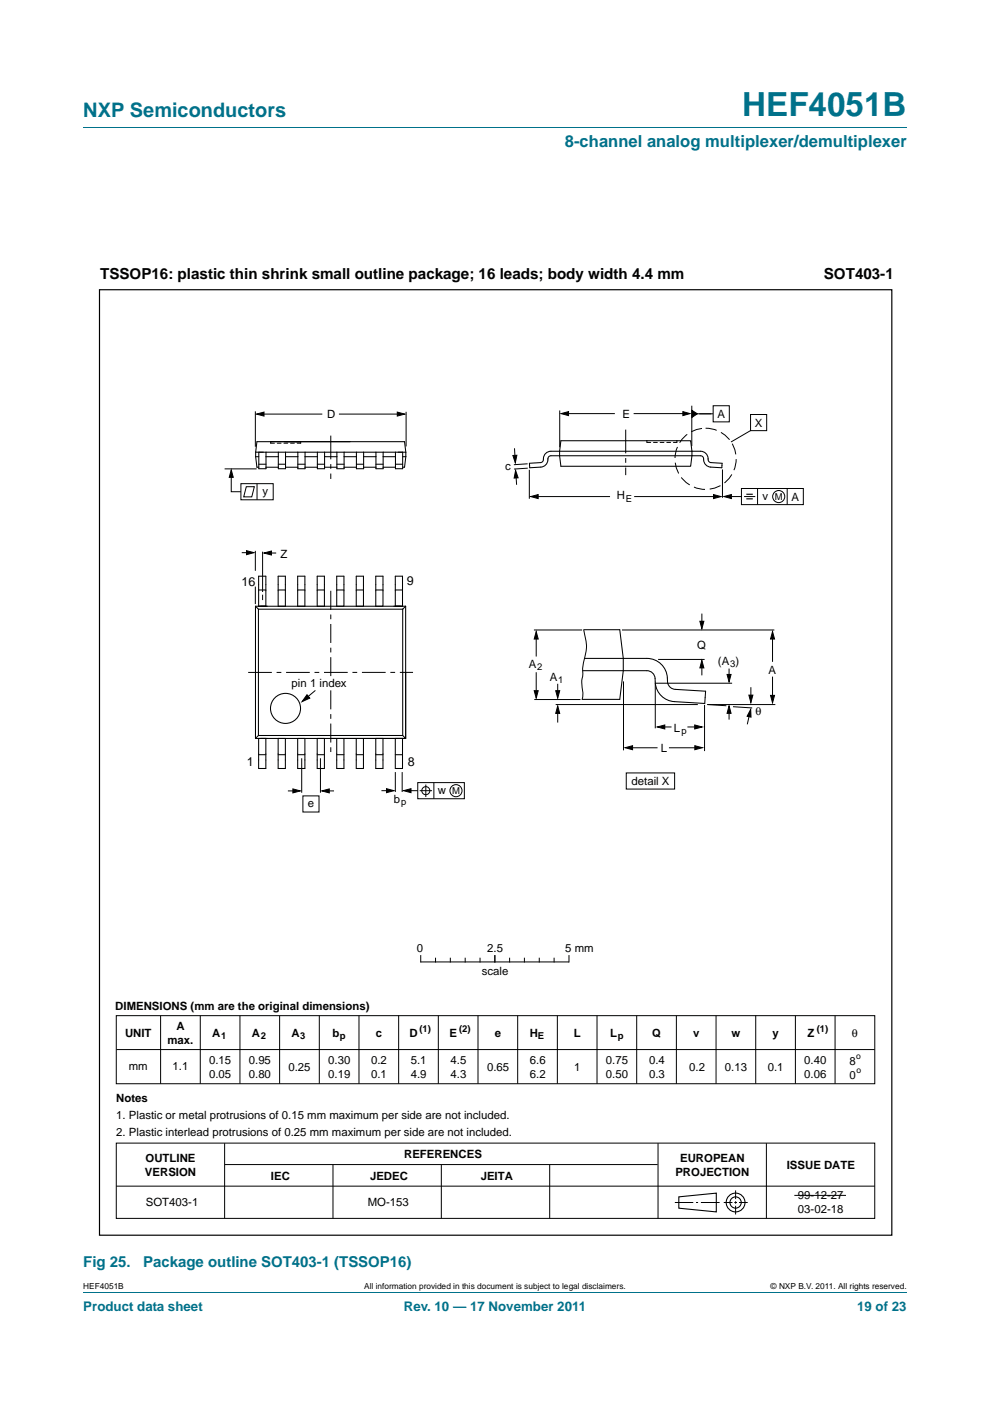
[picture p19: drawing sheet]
<svg xmlns="http://www.w3.org/2000/svg" width="210mm" height="297mm" viewBox="0 0 210 297" stroke-linecap="round" stroke-linejoin="round" font-family="sans-serif">
<defs><g id="words">
<text font-size="7" fill="#00718a" x="157.4" y="24.6">HEF4051B</text>
<text font-size="4.2" fill="#00718a" x="17.7" y="24.9">NXP Semiconductors</text>
<text font-size="3.5" fill="#00718a" x="119.8" y="31.1">8-channel analog multiplexer/demultiplexer</text>
<g font-size="3.2">
<text x="21.2" y="59.1">TSSOP16: plastic thin shrink small outline package; 16 leads; body width 4.4 mm</text>
<text x="174.7" y="59.1">SOT403-1</text>
</g>
<g font-size="3.2" fill="#00718a">
<text x="17.7" y="268.6">Fig 25.</text>
<text x="30.4" y="268.6">Package outline SOT403-1 (TSSOP16)</text>
</g>
<g font-size="2.8" fill="#00718a">
<text x="17.7" y="277.9">Product data sheet</text>
<text x="85.7" y="277.9">Rev. 10 — 17 November 2011</text>
<text x="181.8" y="277.9">19 of 23</text>
</g>
<g font-size="2.7">
<text x="51.2" y="124.1">16</text>
<text x="86.3" y="124.1">9</text>
<text x="52.3" y="162.5">1</text>
<text x="86.5" y="162.5">8</text>
</g>
<g font-size="2.4">
<text x="69.4" y="88.7">D</text>
<text x="132" y="88.6">E</text>
<text x="152.2" y="88.6">A</text>
<text x="160.1" y="90.5">X</text>
<text x="107.1" y="99.6">c</text>
<text x="55.7" y="105">y</text>
<text x="130.8" y="105.9">H</text>
<text x="161.7" y="106">v</text>
<text x="167.9" y="106.2">A</text>
<text x="59.5" y="118.3">Z</text>
<text x="147.9" y="137.7">Q</text>
<text x="112.1" y="141.5">A</text>
<text x="152.3" y="141">(A )</text>
<text x="163" y="142.8">A</text>
<text x="61.9" y="145.7">pin 1 index</text>
<text x="116.6" y="144.3">A</text>
<text x="143" y="155.1">L</text>
<text x="160.2" y="151.6">θ</text>
<text x="140.2" y="159.4">L</text>
<text x="133.9" y="166.5">detail X</text>
<text x="65.3" y="171.2">e</text>
<text x="83.5" y="170.3">b</text>
<text x="92.9" y="168.4">w</text>
<text x="88.4" y="201.9">0</text>
<text x="103.4" y="201.9">2.5</text>
<text x="119.9" y="201.9">5 mm</text>
<text x="102.2" y="206.6">scale</text>
<text x="24.5" y="214.2">DIMENSIONS (mm are the original dimensions)</text>
<text x="26.5" y="219.9">UNIT</text>
<text x="35.5" y="221.3">max.</text>
<text x="37.4" y="218.4">A</text>
<text x="45" y="219.9">A</text>
<text x="53.4" y="219.9">A</text>
<text x="61.8" y="219.9">A</text>
<text x="70.5" y="219.9">b</text>
<text x="79.7" y="219.9">c</text>
<text x="86.8" y="219.9">D</text>
<text x="95.3" y="219.9">E</text>
<text x="104.9" y="219.9">e</text>
<text x="112.3" y="219.9">H</text>
<text x="121.7" y="219.9">L</text>
<text x="129.4" y="219.9">L</text>
<text x="138.3" y="219.9">Q</text>
<text x="147" y="219.9">v</text>
<text x="155.2" y="219.9">w</text>
<text x="163.8" y="219.9">y</text>
<text x="171.3" y="219.9">Z</text>
<text x="180.7" y="219.9">θ</text>
<text x="27.3" y="226.8">mm</text>
<text x="36.6" y="227">1.1</text>
<text x="44.4" y="225.5">0.15</text>
<text x="52.8" y="225.5">0.95</text>
<text x="61.2" y="227.1">0.25</text>
<text x="69.6" y="225.5">0.30</text>
<text x="78.7" y="225.5">0.2</text>
<text x="87.1" y="225.5">5.1</text>
<text x="95.6" y="225.5">4.5</text>
<text x="103.3" y="227">0.65</text>
<text x="112.4" y="225.5">6.6</text>
<text x="121.8" y="227">1</text>
<text x="128.5" y="225.5">0.75</text>
<text x="137.7" y="225.5">0.4</text>
<text x="146.2" y="227">0.2</text>
<text x="153.8" y="227">0.13</text>
<text x="162.8" y="227">0.1</text>
<text x="170.6" y="225.5">0.40</text>
<text x="180.2" y="225.7">8</text>
<text x="24.7" y="233.6">Notes</text>
<text x="44.4" y="228.5">0.05</text>
<text x="52.8" y="228.5">0.80</text>
<text x="69.6" y="228.5">0.19</text>
<text x="78.7" y="228.5">0.1</text>
<text x="87.1" y="228.5">4.9</text>
<text x="95.6" y="228.5">4.3</text>
<text x="112.4" y="228.5">6.2</text>
<text x="128.5" y="228.5">0.50</text>
<text x="137.7" y="228.5">0.3</text>
<text x="170.6" y="228.5">0.06</text>
<text x="180.2" y="228.7">0</text>
<text x="24.7" y="237.2">1. Plastic or metal protrusions of 0.15 mm maximum per side are not included.</text>
<text x="24.7" y="240.9">2. Plastic interlead protrusions of 0.25 mm maximum per side are not included.</text>
<text x="85.7" y="245.6">REFERENCES</text>
<text x="30.7" y="249.3">VERSION</text>
<text x="30.9" y="246.3">OUTLINE</text>
<text x="57.5" y="250.2">IEC</text>
<text x="78.5" y="250.2">JEDEC</text>
<text x="102" y="250.2">JEITA</text>
<text x="143.3" y="249.3">PROJECTION</text>
<text x="144.3" y="246.3">EUROPEAN</text>
<text x="166.9" y="247.8">ISSUE DATE</text>
<text x="30.9" y="255.8">SOT403-1</text>
<text x="78" y="255.8">MO-153</text>
<text x="169.2" y="254.3">99-12-27</text>
<text x="169.2" y="257.2">03-02-18</text>
</g>
<g font-size="2">
<text x="132.7" y="106.4">E</text>
<text x="164.4" y="106">M</text>
<text x="113.9" y="142">2</text>
<text x="154.9" y="141.5">3</text>
<text x="118.4" y="144.8">1</text>
<text x="144.5" y="155.6">p</text>
<text x="85.1" y="170.7">p</text>
<text x="95.9" y="168.4">M</text>
<text x="46.9" y="220.3">1</text>
<text x="55.3" y="220.3">2</text>
<text x="63.7" y="220.3">3</text>
<text x="72.1" y="220.3">p</text>
<text x="88.9" y="218.9">(1)</text>
<text x="97.4" y="218.9">(2)</text>
<text x="114.1" y="220.3">E</text>
<text x="131.1" y="220.3">p</text>
<text x="173.3" y="218.9">(1)</text>
</g>
<g font-size="1.8">
<text x="181.6" y="224.5">o</text>
<text x="181.7" y="227.5">o</text>
<text x="17.7" y="273.3">HEF4051B</text>
<text x="77.2" y="273.3">All information provided in this document is subject to legal disclaimers.</text>
<text x="163.5" y="273.3">© NXP B.V. 2011. All rights reserved.</text>
</g>
</g></defs>
<path d="M17.7 27h174.6M17.7 273.9h174.6" fill="none" stroke="#00718a" stroke-width=".21"/>
<g fill="none" stroke="#000" stroke-width=".21">
<path d="M47.6 99.4h6.8M54.2 87.2v7.5M55.4 87.8h13M57.4 93.6v.4M63.8 93.6v.4M71.9 87.8h13.1M86.1 87.3v7.4M109.1 95l.2 2.6M111.9 98.3l-2.9 .2M111.9 99.3l-2.9 .2M112.3 99.6v6.1M118.7 87v7.8"/>
<path d="M119.7 87.7h10.7M134.4 87.7h11.2M137.2 93.4v.4M143.6 93.4v.4M146.7 86v8.6M147.3 87.7h3.9M151.3 86h3.4v3.4h-3.4zM153.2 99.5v6M159.2 87.9h3.4v3.4h-3.4zM159.2 91.3l-4.2 2.4M49 100.2v4.1h2.1M51.1 102.5h6.8v3.5h-6.8z"/>
<path d="M51.3 117.2h2M52.2 103.2h1.7l-.5 2.1h-1.7zM54.2 116.8v4.2M54.5 102.5v3.5M55.7 117v8.5M56.6 117.3h2M109.4 100.3l.2 2.5M113.4 105.3h16M134.5 105.3h17.4M154.4 105.3h2.9M157.3 103.6h13.1v3.4h-13.1zM157.8 105.3h2.4"/>
<path d="M160.7 103.6v3.4M167 103.6v3.4M54.2 124.4v3.7M55.7 126.1v1.1M113.2 133.6h10.3M113.7 134.5v4.7M123.8 133.6a10 10 0 0 1 0 6.7l-.2 1.3v1.4a8.1 8.1 0 0 0 0 4.1l-.1 1.2M131.9 133.6h32.3M139.6 139.8h9.9M148.9 130.1v2.4M163.9 135v5.3M66.9 146.4l-2.5 2"/>
<path d="M113.3 148.3h9.8M113.7 142.5v4.8M117.9 149.4h30.1M118.3 145v2.5M118.3 150.6v2.6M132.2 144.5v14.6M133.3 158.5h6.2M139 144.8v9.6M139.1 144.9h16.2M140.3 154.1h2.1M141.9 158.5h6.3M145.8 154.1h2"/>
<path d="M148.9 140.8v2.4M149.4 149.4v9.8M150 149.4l4.1 .2M150 149.4h14.5M154.6 141.7v2M154.6 150.7v1.9M155.5 149.8l4 .3M159.1 151l-.6 2.6M159.3 145.7v2.6M163.9 143.5v4.5M61.1 167.7h1.9M64 160.8v7.3"/>
<path d="M64.2 168.7h3.5v3.5h-3.5zM68 160.8v7.3M69.1 167.7h1.7M80.9 167.6h1.8M83.8 163.7v4.2M85.3 163.7v4.2M86.5 167.6h2.1M88.6 165.9h9.9v3.4h-9.9zM89 167.6h2.6M90.3 166.3v2.7M92 165.9v3.4M132.8 163.9h10.3v3.4h-10.3z"/>
<path d="M24.7 215.3h160.8v14.5h-160.8zM34.1 215.3v14.5M42.5 215.3v14.5M50.9 215.3v14.5M59.3 215.3v14.5M67.7 215.3v14.5M76.1 215.3v14.5M84.6 215.3v14.5M89.2 202.6v1.4M89.3 204h31.3M92.4 203.2v.8M93 215.3v14.5"/>
<path d="M95.5 203.2v.8M98.7 203.2v.8M101.4 215.3v14.5M101.8 203.2v.8M104.9 202.6v1.4M105 202.6v1.4M108.1 203.2v.8M109.8 215.3v14.5M111.2 203.2v.8M114.4 203.2v.8M117.5 203.2v.8M118.2 215.3v14.5"/>
<path d="M120.7 202.6v1.4M126.6 215.3v14.5M135 215.3v14.5M143.5 215.3v14.5M151.9 215.3v14.5M160.3 215.3v14.5M168.7 215.3v14.5M177.1 215.3v14.5M24.7 222.5h160.8M24.7 251.5h160.8M24.7 242.4h160.8v15.9h-160.8zM47.6 242.4v15.9"/>
<path d="M47.7 246.9h91.8M70.6 246.9v11.4M93.6 246.9v11.4M116.6 246.9v11.4M139.6 242.4v15.9M143.1 255h3.9M147.6 255h.5M148.7 255h3.9M153.5 255h1.9M155.7 255h.6M156 252.4v1.8M156 254.7v.5"/>
<path d="M156 255.7v1.8M156.7 255h1.9M162.6 242.4v15.9M168.5 253.4h10.9"/>
<circle cx="165.2" cy="105.3" r="1.28"/>
<circle cx="90.3" cy="167.6" r=".86"/>
<circle cx="96.7" cy="167.6" r="1.28"/>
</g>
<g fill="none" stroke="#000" stroke-width=".23">
<path d="M144 253.8l7.9-.8v3.9l-7.9-.7z"/>
<circle cx="156" cy="255" r="1.99"/>
<circle cx="156" cy="255" r="1.2"/>
</g>
<g fill="#000" stroke="#000" stroke-width=".21">
<path d="M54.4 87.8l1.6-.4v.8zM84.3 87.4l1.6 .4-1.6 .4zM108.8 96.6l.8-.1-.3 1.6zM119 87.7l1.6-.4v.8zM144.8 87.3l1.6 .4-1.6 .4zM146.7 87l1.2 .7-1.2 .8zM49 99.6l.5 1.6h-.9zM52.3 116.8l1.6 .4-1.6 .4zM56 117.3l1.6-.5v.9zM109.4 99.8l.5 1.5-.9 .1zM112.6 105.3l1.5-.4v.8zM151.3 104.9l1.6 .4-1.6 .4z"/>
<path d="M153.5 105.3l1.6-.4v.8zM113.7 133.9l.5 1.6h-.9zM148.4 131.7h.9l-.4 1.6zM163.9 133.9l.4 1.6h-.9zM65.1 147.3l.6 .7-1.6 .8zM113.3 146.4h.9l-.5 1.6zM118.3 149.7l.4 1.6h-.8zM117.9 146.4h.8l-.4 1.6zM132.6 158.5l1.6-.4v.9zM139.4 154.1l1.6-.4v.9zM147.4 153.7l1.5 .4-1.5 .5zM147.4 158.1l1.6 .4-1.6 .5z"/>
<path d="M148.9 140l.4 1.6h-.9zM154.6 149.7l.5 1.5h-.9zM154.2 143h.9l-.5 1.6zM159.2 150.4l.1 1.6-.8-.1zM158.8 147.4h.9l-.4 1.6zM163.4 147.4h.9l-.4 1.6zM62.1 167.3l1.6 .4-1.6 .4zM68.3 167.7l1.5-.4v.8zM82 167.2l1.6 .4-1.6 .5zM85.6 167.6l1.6-.4v.9z"/>
</g>
<path d="M70.2 92.4v9.1M132.7 91.1v9.6M52.6 142.6h35" fill="none" stroke="#000" stroke-width=".21" stroke-dasharray="5 1 1 1" stroke-linecap="butt"/>
<path d="M70.2 125.3v34.7" fill="none" stroke="#000" stroke-width=".21" stroke-dasharray="4 1 1 1" stroke-linecap="butt"/>
<path d="M158.3 104.8h1.4M158.3 105.8h1.4" fill="none" stroke="#000" stroke-width=".24"/>
<circle cx="149.7" cy="97.3" r="6.5" fill="none" stroke="#000" stroke-width=".21" stroke-dasharray="2.4 1" stroke-linecap="butt"/>
<path d="M21.1 61.4h168.1v200.5h-168.1z" fill="none" stroke="#000" stroke-width=".25"/>
<g fill="none" stroke="#000" stroke-width=".22">
<path d="M54.2 96.8l.3 2.3h.4M54.2 96.8h.7M54.2 95.9v.9M54.9 98.4h1.5M55.8 95.9h-1.6l.3-2.3h31.3l.3 2.3M56.4 99.1h2.6M56.4 95.9v3.5h-1.5v-3.5h31.2M56.4 96.8h2.6M59 95.9v3.5h1.6v-3.5M59 98.4h1.6M60.6 99.1h2.6M60.6 96.8h2.6"/>
<path d="M63.2 95.9v3.5h1.5v-3.5M63.2 98.4h1.5M64.7 99.1h2.6M64.7 96.8h2.6M67.3 95.9v3.5h1.5v-.3M67.3 98.4h1.5M68.8 96.8v2.3h2.7M68.8 95.9v.9h2.7M71.5 98.4h1.5M71.5 95.9v3.5h1.5v-3.5M73 99.1h2.6M73 96.8h2.6"/>
<path d="M75.6 98.4h1.5M75.6 95.9v3.5h1.5v-3.5M77.1 96.8h2.6M77.1 99.1h2.6M79.7 98.4h1.6M79.7 95.9v3.5h1.6v-3.5M81.3 99.1h2.6M81.3 96.8h2.6M83.9 98.4h1.5M83.9 95.9v3.5h1.5v-3.5M85.4 96.8h.7M86.1 96.8l-.3 2.3h-.4"/>
<path d="M86.1 95.9v.9M115.3 97.5a.63 .63 0 0 1-.6 .6l-2.4 .1 .1 1 2.3-.2a1.58 1.58 0 0 0 1.5-1.5M115.3 97.5a1.63 1.63 0 0 1 1.6-1.8h31.7a1.76 1.76 0 0 1 1.7 2l.5 .4 2.4 .1-.1 1-2.4-.2a1.77 1.77 0 0 1-1.5-2l-.6-.4h-31.7a.7 .7 0 0 0-.7 .9M119 93.4h27.5l.3 2.3-.3 3.2h-27.5l-.3-2.3zM54.2 128.5v28.1M54.2 128.5l.6 .7M54.9 128.5v-6.3h1.5v6.3M54.9 125.1h1.5M59 128.5v-6.3h1.5v6.3M59 125.1h1.5M63.1 128.5v-6.3h1.6v6.3M63.1 125.1h1.6"/>
<path d="M67.3 128.5v-6.3h1.5v6.3M67.3 125.1h1.5M71.4 122.2h1.5v6.3h-1.5zM71.4 125.1h1.5M75.6 122.2h1.5v6.3h-1.5zM75.6 125.1h1.5M79.7 122.2h1.5v6.3h-1.5zM79.7 125.1h1.5M83.8 122.2h1.6v6.3h-1.6zM83.8 125.1h1.6M85.4 129.2v26.7M85.4 129.2h-30.6v26.7"/>
<path d="M86 128.5v28.1h-31.8M86 128.5l-.6 .7M86 128.5h-31.8M123.8 133.5h7.7l.7 6.1v2.6l-.7 6.1h-8M124 139.6h13.2a4.6 4.6 0 0 1 4.4 5.2 1.71 1.71 0 0 0 1.6 1.4l6.5 .3-.2 2.6-6.4-.3a4.4 4.4 0 0 1-4.2-4.9 1.73 1.73 0 0 0-1.7-1.7h-13.6M54.8 155.9l-.6 .7M54.9 156.6h1.5v6.3h-1.5zM59 156.6h1.5v6.3h-1.5zM63.1 156.6h1.6v6.3h-1.6zM67.3 156.6h1.5v6.3h-1.5zM72.9 156.6v6.3h-1.5v-6.3M77.1 156.6v6.3h-1.5v-6.3"/>
<path d="M79.7 156.6v6.3h1.5v-6.3M83.8 156.6v6.3h1.6v-6.3M85.4 155.9h-30.6M85.4 155.9l.6 .7h-15.9M54.9 160h1.5M59 160h1.5M63.1 160h1.6M67.3 160h1.5M71.4 160h1.5M75.6 160h1.5M79.7 160h1.5M83.8 160h1.6"/>
<circle cx="60.6" cy="150.2" r="3.2"/>
</g>
<path d="M57.4 94h6.4M137.2 93.8h6.4" fill="none" stroke="#000" stroke-width=".21" stroke-dasharray=".8 .6"/>
<path d="M69.7 143.6h.9v2.5h-.9z" fill="#fff" stroke="#fff" stroke-width=".21"/>
<use href="#words"/>
</svg>
